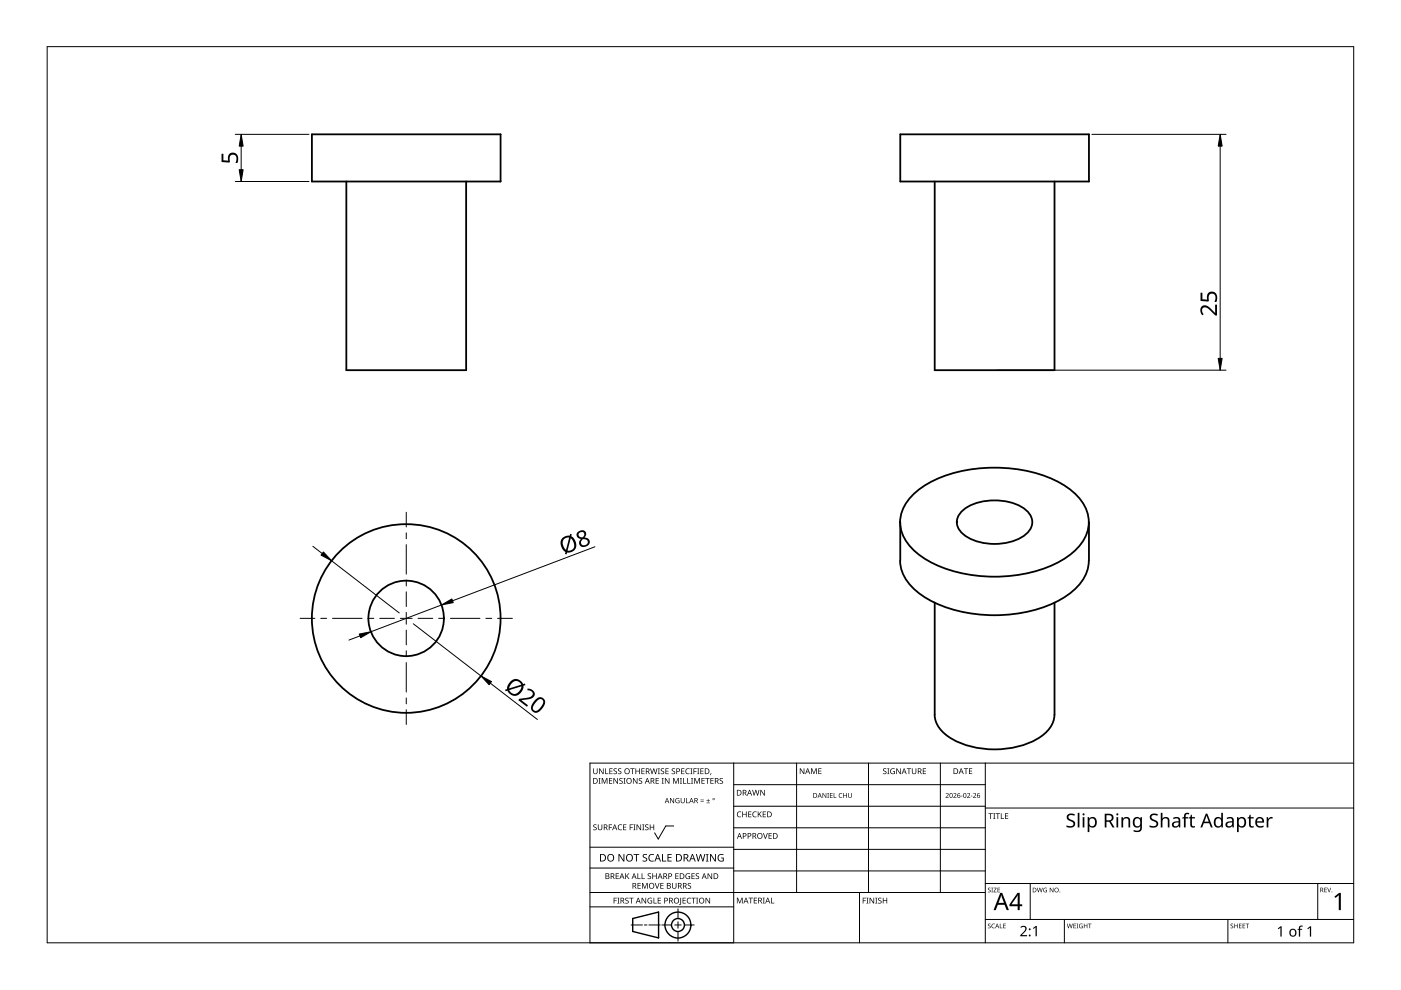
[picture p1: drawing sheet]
<svg xmlns="http://www.w3.org/2000/svg" width="297mm" height="210mm" viewBox="0 0 297 210" stroke-linecap="round" stroke-linejoin="round" font-family="sans-serif">
<g fill="none" stroke="#000" stroke-width=".38">
<path d="M66.1 28.5h40v10h-40zM98.8 38.5v40h-25.4v-40M190.9 28.5h40v10h-40zM223.6 38.5v40h-25.4v-40M190.8 118.9a9.1 9.1 0 0 0 4.6 7.3 29.9 29.9 0 0 0 21.4 3.7 21.3 21.3 0 0 0 11.7-5.5 8.1 8.1 0 0 0 2.3-5.5M190.9 110.7v8.2M193.3 105.2a22 22 0 0 1 13.5-5.8 30.5 30.5 0 0 1 18.2 3.1 11 11 0 0 1 5.7 7 8 8 0 0 1-3.2 7.7 26.3 26.3 0 0 1-16.6 5.1 26.3 26.3 0 0 1-16.6-5.1 7.7 7.7 0 0 1-2.5-9.9zM204.2 108.2a11.9 11.9 0 0 1 13.4 0 3.2 3.2 0 0 1-.3 5.2 11.9 11.9 0 0 1-12.9 0 3.1 3.1 0 0 1-.2-5.2zM230.9 110.7v8.2M198.2 127.8v23.7a6.1 6.1 0 0 0 3.2 4.9 19.3 19.3 0 0 0 19 0 6 6 0 0 0 3.2-4.9v-23.7"/>
<circle cx="86.1" cy="131.1" r="8"/>
<circle cx="86.1" cy="131.1" r="20"/>
</g>
<path d="M10 9.9h277v190h-277z" fill="none" stroke="#000" stroke-width=".21"/>
<g fill="none" stroke="#000" stroke-width=".21">
<path d="M125.1 179.6h30.5M142.8 175.1h-1.6l-1.6 2.8-.8-1.3M155.6 166.4h53.3M155.6 161.8v38.1h-30.5v-38.1h161.9M168.9 161.8v27.4M184.1 161.8v27.4M199.4 161.8v27.4M208.9 170.9h-53.3M208.9 175.5h-53.3M208.9 161.8v38.1M287 171.3h-78.1M125.1 192.3h30.5"/>
<path d="M125.1 189.2h83.8M133.8 196.1h2.4M136.6 196.1h.6M140 196.1h-2.4M140.3 196.1h2.1M143.1 196.1h1.3M143.7 195.4v1.4M143.7 197.5v2M143.7 192.7v2M147.2 196.1h-2.1M155.6 180.1h53.3M155.6 184h-30.5"/>
<path d="M182.2 189.2v10.7M208.9 184.7h-53.3M218.4 187.3v7.6M225.7 194.9v5M260.3 194.9v5M279.4 187.3v7.6M287 194.9h-78.1M287 187.3h-78.1"/>
</g>
<g fill="#000">
<path d="M125.8 174.9l.5-.1h.2l-.1 .2a.25 .25 0 0 0-.3-.1 .25 .25 0 0 0 0 .4 .42 .42 0 0 1 .4 .5 .42 .42 0 0 1-.7 .2v-.1a.27 .27 0 0 0 .5 0 .27 .27 0 0 0-.1-.4l-.4-.2zM125.8 162.9h.1v.8a.32 .32 0 0 0 .3 .3 .32 .32 0 0 0 .3-.3v-.8h.2v.8a.47 .47 0 0 1-.5 .4 .47 .47 0 0 1-.4-.4zM126.9 165h.4l-.1 .1v1l.1 .1h-.4l.1-.1v-1zM126.8 174.8h.1v.8a.32 .32 0 0 0 .3 .3 .32 .32 0 0 0 .3-.3v-.8h.2v.8a.47 .47 0 0 1-.5 .4 .47 .47 0 0 1-.4-.4zM127 162.9h.2l.6 1v-1h.2v1.2h-.2l-.7-1 .1 1h-.2zM127.6 165h.2l.4 1 .4-1h.2v1.2h-.2v-1.1l-.4 1.1h-.1l-.4-1.1v1.1h-.1zM128.3 162.9h.2v1.1h.5v.1h-.7zM129.1 174.8h.7v.1h-.6v.5h.5v.1h-.5v.5h-.1zM129.1 165h.7v.1h-.5v.4h.5v.1h-.5v.4h.5v.2h-.7zM129.2 162.9h.7v.1h-.5v.4h.4v.2h-.4v.4h.5v.1h-.7zM130.1 163l.5-.1 .2 .1v.1a.25 .25 0 0 0-.4-.1 .25 .25 0 0 0 0 .4 .42 .42 0 0 1 .4 .5 .42 .42 0 0 1-.7 .2v-.1a.27 .27 0 0 0 .5 0 .27 .27 0 0 0-.1-.4l-.4-.2zM130.1 165h.1l.7 1v-1h.1v1.2h-.2l-.6-1v1h-.1z"/>
<path d="M131.1 175l.5-.2 .3 .1-.1 .1a.49 .49 0 0 0-.7 .4 .49 .49 0 0 0 .8 .4 .57 .57 0 0 1-.8 0 .57 .57 0 0 1 0-.8zM131.1 163l.4-.1 .2 .1v.1a.25 .25 0 0 0-.4-.1 .25 .25 0 0 0 0 .4 .42 .42 0 0 1 .4 .5 .42 .42 0 0 1-.6 .2v-.1a.27 .27 0 0 0 .4 0 .27 .27 0 0 0-.1-.4l-.3-.2zM131.4 165.1l.4-.2 .2 .1v.1a.25 .25 0 0 0-.4-.1 .25 .25 0 0 0 0 .4l.4 .2v.4l-.4 .2-.3-.1 .1-.1a.27 .27 0 0 0 .4 .1 .27 .27 0 0 0-.1-.4l-.4-.3zM132.2 165h.4l-.1 .1v1l.1 .1h-.4l.1-.1v-1zM132.1 174.8h.7v.1h-.5v.4h.5v.1h-.5v.5h.5v.1h-.7zM133.5 174.8h.7v.1h-.5v.5h.5v.1h-.5v.5h-.2zM133.6 162.9h.9v.1h-.3v1.1h-.2v-1.1h-.4zM134.3 174.8h.4l-.1 .1v1l.1 .1h-.4l.1-.1v-1zM134.2 165h.2l.6 1v-1h.2v1.2h-.2l-.7-1v1h-.1zM134.7 162.9h.2v.5h.6v-.5h.2v1.2h-.2v-.5h-.6v.5h-.2zM135 174.8h.1l.7 1v-1h.1v1.2h-.2l-.6-1v1h-.1zM135.5 165.1l.4-.2 .2 .1v.1a.25 .25 0 0 0-.4-.1 .25 .25 0 0 0 0 .4l.4 .2v.4l-.4 .2-.3-.1 .1-.1a.27 .27 0 0 0 .4 .1 .27 .27 0 0 0-.1-.4l-.3-.3z"/>
<path d="M136.2 174.8h.4l-.1 .1v1l.1 .1h-.4l.1-.1v-1zM136 162.9h.7v.1h-.6v.4h.5v.2h-.5v.4h.6v.1h-.7zM136.8 174.9l.4-.1h.3l-.1 .2a.25 .25 0 0 0-.3-.1 .25 .25 0 0 0 0 .4 .42 .42 0 0 1 .4 .5 .42 .42 0 0 1-.7 .2v-.1a.27 .27 0 0 0 .5 0 .27 .27 0 0 0-.1-.4l-.4-.2zM137.8 174.8h.1v.5h.6v-.5h.2v1.2h-.2v-.6h-.6v.6h-.1zM137.8 162.9h.2l.3 1 .2-1h.2l.3 1 .2-1h.2l-.3 1.2h-.2l-.3-1-.3 1h-.1zM139 165h.7v.1h-.5v.4h.5v.1h-.5v.4h.5v.2h-.7zM139.5 162.9h.4l-.1 .1v1l.1 .1h-.4l.1-.1v-1zM140.3 165h.4l-.1 .1v1l.1 .1h-.4l.1-.1v-1zM140.1 163l.5-.1 .2 .1v.1a.25 .25 0 0 0-.4-.1 .25 .25 0 0 0 0 .4 .42 .42 0 0 1 .4 .5 .42 .42 0 0 1-.7 .2l.1-.1a.27 .27 0 0 0 .4 0 .27 .27 0 0 0-.1-.4l-.4-.2zM141.1 162.9h.7v.1h-.6v.4h.5v.2h-.5v.4h.6v.1h-.7zM141 165h.1l.7 1v-1h.1v1.2h-.1l-.7-1v1h-.1zM142.1 169.2h.1l.6 .9v-.9h.1v1.1h-.1l-.6-.9v.9h-.1z"/>
<path d="M142.5 163l.4-.1 .2 .1v.1a.25 .25 0 0 0-.4-.1 .25 .25 0 0 0 0 .4 .42 .42 0 0 1 .4 .5 .42 .42 0 0 1-.6 .2v-.1a.27 .27 0 0 0 .4 0 .27 .27 0 0 0-.1-.4l-.4-.2zM142.7 165h.2l.4 1 .4-1h.2v1.2h-.1v-1.1l-.4 1.1h-.2l-.4-1.1v1.1h-.1zM143.3 169.3l.5-.1 .3 .1-.1 .1a.45 .45 0 0 0-.7 .3 .45 .45 0 0 0 .6 .5v-.4h-.2v-.1h.4v.6a.6 .6 0 0 1-.8-.2 .6 .6 0 0 1 0-.8zM144.2 165h.4l-.2 .1v1l.2 .1h-.4l.1-.1v-1zM144.8 165h.2v1h.5v.2h-.7zM144.4 162.9h.7v.1h-.5v.4h.5v.2h-.5v.4h.5v.1h-.7zM144.3 169.2h.2v.7a.28 .28 0 0 0 .2 .3 .28 .28 0 0 0 .3-.3v-.7h.2v.7a.42 .42 0 0 1-.5 .4 .42 .42 0 0 1-.4-.4zM145.5 169.2h.1v1h.5v.1h-.6zM145.7 165h.2v1h.5v.2h-.7zM145.5 163.1l.3-.2 .4 .1v.1l-.3-.1a.49 .49 0 0 0-.4 .7 .49 .49 0 0 0 .7 .3 .57 .57 0 0 1-.8-.1 .57 .57 0 0 1 0-.8zM146.4 162.9h.4l-.1 .1v1l.1 .1h-.4l.1-.1v-1zM146.5 165h.5l-.2 .1v1l.2 .1h-.5l.2-.1v-1z"/>
<path d="M147 162.9h.7v.1h-.5v.5h.5v.1h-.5v.5h-.2zM147.2 165h.2l.4 1 .4-1h.2v1.2h-.2l.1-1.1-.5 1.1h-.1l-.4-1.1v1.1h-.1zM147.8 162.9h.5l-.2 .1v1l.2 .1h-.5l.2-.1v-1zM148.5 169.9h.7v.1h-.7zM148.5 169.5h.7v.2h-.7zM148.5 162.9h.7v.1h-.6v.4h.5v.2h-.5v.4h.6v.1h-.7zM148.7 165h.7v.1h-.5v.4h.5v.1h-.5v.4h.5v.2h-.7zM149.8 170.2h.7v.1h-.7zM149.5 165h.9v.1h-.3v1.1h-.2v-1.1h-.4zM150.1 169.4l.1 .3h.3l-.3 .1v.3l-.1-.3h-.3l.3-.1zM150.7 163.9h.1l-.2 .4zM150.6 165h.7v.1h-.5v.4h.5v.1h-.5v.4h.5v.2h-.7z"/>
<path d="M152.6 165.1l.4-.2 .3 .1-.1 .1a.25 .25 0 0 0-.4-.1 .25 .25 0 0 0 0 .4l.4 .2 .1 .4-.4 .2-.4-.1 .1-.1a.27 .27 0 0 0 .5 .1 .27 .27 0 0 0-.1-.4l-.4-.3zM156.4 172.2l.4-.2 .4 .1-.1 .1a.49 .49 0 0 0-.7 .5 .49 .49 0 0 0 .7 .4 .57 .57 0 0 1-.8 0 .57 .57 0 0 1 0-.8zM157.4 172.1h.1v.5h.7v-.5h.1v1.2h-.1v-.6h-.7v.6h-.1zM158.6 172.1h.7v.1h-.5v.4h.5v.1h-.5v.4h.5v.2h-.7zM159.7 172.2l.3-.2 .4 .1v.1h-.3a.49 .49 0 0 0-.4 .6 .49 .49 0 0 0 .7 .3 .57 .57 0 0 1-.8 0 .57 .57 0 0 1 0-.8zM159.5 167.5h.1l.3 1 .3-1h.1l.3 1 .3-1h.1l-.3 1.2h-.2l-.3-1.1-.2 1.1h-.2zM160.7 172.1h.1v.6l.5-.6h.2l-.5 .5 .5 .7h-.1l-.5-.6-.1 .6h-.1zM161.8 176.6h.1l.4 1.1 .3-1.1h.2l-.4 1.2h-.2zM161.2 167.5h.2l.6 1v-1h.2v1.2h-.2l-.7-1v1h-.1zM161.7 172.1h.7v.1h-.5v.4h.5v.1h-.5v.4h.5v.2h-.7zM163 176.6h.6v.2h-.5v.3h.5v.2h-.5v.4h.5v.1h-.6zM169.6 162.9h.2l.6 1v-1h.1v1.2h-.1l-.7-1v1h-.1z"/>
<path d="M172 162.9h.2l.4 1 .3-1h.3v1.2h-.2v-1l-.4 1h-.1l-.4-1.1v1.1h-.1zM173.5 162.9h.7v.1h-.5v.4h.4v.1h-.4v.5h.5v.1h-.7zM174.4 168.1h.1l.6 .9v-.9h.1v1.1h-.2l-.5-.9v.9h-.1zM175.4 168.1h.4l-.2 .1 .2 1h-.4l.1-.1zM176 168.1h.5v.2h-.4v.3h.4v.1h-.4v.4h.4v.1h-.5zM176.8 168.1h.1v1h.4v.1h-.5zM178 168.3l.3-.2 .3 .1-.1 .1a.41 .41 0 0 0-.6 .4 .41 .41 0 0 0 .7 .3 .48 .48 0 0 1-.7 0 .48 .48 0 0 1 .1-.7zM178.8 168.1h.1v.5h.5v-.5h.2v1.1h-.2v-.5h-.5v.5h-.1zM179.8 168.1h.2v.7a.26 .26 0 0 0 .2 .3 .26 .26 0 0 0 .3-.3v-.7h.1v.7a.39 .39 0 0 1-.4 .4 .39 .39 0 0 1-.4-.4zM187.3 163l.4-.1 .2 .1v.1a.25 .25 0 0 0-.4-.1 .25 .25 0 0 0 0 .4 .42 .42 0 0 1 .4 .5 .42 .42 0 0 1-.6 .2v-.1a.27 .27 0 0 0 .4 0 .27 .27 0 0 0-.1-.4l-.3-.2zM188.1 162.9h.5l-.2 .1v1l.2 .1h-.5l.2-.1v-1zM188.9 163.1l.5-.2 .3 .1v.1a.5 .5 0 0 0-.8 .4 .5 .5 0 0 0 .7 .5v-.4h-.3v-.1h.4v.6a.66 .66 0 0 1-.8-.1 .66 .66 0 0 1 0-.9z"/>
<path d="M190 162.9h.2l.7 1-.1-1h.2v1.2h-.2l-.6-1v1h-.2zM192.3 162.9h.9v.1h-.4v1.1h-.2v-1.1h-.3zM193.3 162.9h.2v.8a.32 .32 0 0 0 .3 .3 .32 .32 0 0 0 .3-.3v-.8h.2v.8a.47 .47 0 0 1-.5 .4 .47 .47 0 0 1-.5-.4zM195.7 162.9h.6v.1h-.5v.4h.5v.2h-.5v.4h.5v.1h-.6zM200.5 168.3a.37 .37 0 0 1 .6 0 .37 .37 0 0 1-.2 .5l-.3 .3h.6v.1h-.7l.3-.4a.27 .27 0 0 0 .2-.4 .27 .27 0 0 0-.4-.1zM202.1 168.3a.37 .37 0 0 1 .6 0 .37 .37 0 0 1-.2 .5l-.2 .3h.5v.1h-.7l.3-.4a.27 .27 0 0 0 .3-.4 .27 .27 0 0 0-.5-.1zM203.7 168.7h.4v.1h-.4zM204.4 162.9h.9v.1h-.4v1.1h-.2v-1.1h-.3zM205 168.3a.37 .37 0 0 1 .6 0 .37 .37 0 0 1-.2 .5l-.2 .3h.5v.1h-.7l.3-.4a.27 .27 0 0 0 .3-.4 .27 .27 0 0 0-.5-.1zM205.8 168.7h.4v.1h-.4zM205.4 162.9h.7v.1h-.5v.4h.5v.1h-.5v.5h.5v.1h-.7zM206.3 168.3a.37 .37 0 0 1 .6 0 .37 .37 0 0 1-.2 .5l-.2 .3h.5v.1h-.7l.3-.4a.27 .27 0 0 0 .3-.4 .27 .27 0 0 0-.5-.1z"/>
<path d="M209.6 172.4h.9v.2h-.4v1h-.1v-1h-.4zM210.6 172.4h.4l-.1 .1v1l.1 .1h-.4l.1-.1v-1zM211.1 172.4h.9v.2h-.4v1h-.1v-1h-.4zM212.2 172.4h.2v1.1h.5v.1h-.7zM213.1 172.4h.7v.2h-.6v.3h.5v.2h-.5v.4h.6v.1h-.7zM226.3 172.8a1.38 1.38 0 0 1 1.6-.2l-.1 .4-.4-.2a.55 .55 0 0 0-.9 .3 .55 .55 0 0 0 .7 .7l.6 .4 .2 .5a1.19 1.19 0 0 1-1.9 .6v-.3l.2 .1a.82 .82 0 0 0 1.3-.4l-.1-.3-.5-.3a.88 .88 0 0 1-.7-1.3zM237.8 173.3h.3v.3a.83 .83 0 0 1 .9-.3 .83 .83 0 0 1 .6 .7v1.4h-.3v-1.4a.59 .59 0 0 0-.8-.5 .59 .59 0 0 0-.4 .8v1.1h-.3zM243.9 172.8a1.38 1.38 0 0 1 1.6-.2l-.1 .4-.4-.2a.55 .55 0 0 0-.9 .3 .55 .55 0 0 0 .7 .7l.6 .4 .2 .5a1.19 1.19 0 0 1-1.9 .6v-.3l.2 .1a.82 .82 0 0 0 1.3-.4l-.1-.3-.5-.3a.88 .88 0 0 1-.7-1.3zM246.1 172.3h.4l-.1 1.3a.84 .84 0 0 1 1-.3 .84 .84 0 0 1 .6 .7v1.4h-.4v-1.4a.59 .59 0 0 0-.7-.5 .59 .59 0 0 0-.4 .8v1.1h-.4zM251.2 172.5l.7-.2 .3 .1-.1 .3a.46 .46 0 0 0-.6 0 .46 .46 0 0 0-.1 .6h.5v.2h-.5v1.9h-.4v-1.9h-.4v-.1l.4-.2zM252.5 172.8h.2v.5h.6v.2h-.6v1.3l.2 .4 .5-.1v.3a.67 .67 0 0 1-1-.6v-1.3h-.4v-.1l.4-.2zM265 172.8h.2v.5h.6v.2h-.6v1.3l.2 .4 .4-.1v.3a.67 .67 0 0 1-1-.6v-1.3h-.3v-.1l.3-.2z"/>
<path d="M268.6 173.3h.3v.4l.4-.4 .5-.1v.4h-.5l-.3 .3-.1 1.5h-.3zM130.1 190.3h.7v.2h-.5v.4h.4v.1h-.4v.6h-.2zM130.5 185.2h.7v.1h-.5v.4h.5v.1h-.5v.4h.5v.2h-.7zM130.9 190.3h.4l-.1 .2v.9l.1 .2h-.4l.1-.2v-.9zM131.1 181.1h.3l.8 1.3v-1.3h.2v1.6h-.3l-.8-1.4v1.4h-.2zM132.6 190.5l.4-.2 .3 .1-.1 .1a.25 .25 0 0 0-.4-.1 .25 .25 0 0 0 0 .4 .4 .4 0 0 1 .5 .3 .4 .4 0 0 1-.3 .5 .4 .4 0 0 1-.5-.2h.1a.27 .27 0 0 0 .5 .1 .27 .27 0 0 0-.1-.5l-.4-.2zM132.6 185.2h.1v.6l.6-.6h.1l-.4 .5 .5 .7h-.2l-.5-.6-.1 .6h-.1zM133.4 190.3h.9v.2h-.4v1.1h-.1v-1.1h-.4zM134.3 181.1h1.2v.2h-.5v1.4h-.2v-1.4h-.5zM135.2 185.2h.1v1h.5v.2h-.6zM135.2 187.2h.6v.1h-.5v.4h.5v.2h-.5v.4h.5v.1h-.6zM136 185.2h.2v1h.5v.2h-.7z"/>
<path d="M136.1 187.2h.2l.4 1 .4-1h.2v1.2h-.1v-1l-.4 1h-.2l-.4-1 .1 1h-.2zM136 190.3h.2l.7 1.1-.1-1.1h.2v1.3h-.2l-.6-1v1h-.2zM136.3 181.2l.4-.1h.5l-.2 .2a.33 .33 0 0 0-.5 .1 .33 .33 0 0 0 .4 .4 .49 .49 0 0 1 .3 .7 .49 .49 0 0 1-.8 .2l-.2-.1v-.2l.3 .1a.35 .35 0 0 0 .5-.2 .35 .35 0 0 0-.4-.4l-.3-.3zM137.4 190.5l.6-.2 .3 .1-.1 .1a.5 .5 0 0 0-.8 .4 .5 .5 0 0 0 .7 .5v-.3h-.3v-.2h.5v.6a.66 .66 0 0 1-.9-.1 .66 .66 0 0 1 0-.9zM137.4 185.3l.4-.2 .2 .1v.1a.25 .25 0 0 0-.4-.1 .25 .25 0 0 0 0 .4 .42 .42 0 0 1 .4 .6 .42 .42 0 0 1-.6 .2v-.2a.27 .27 0 0 0 .4 .1 .27 .27 0 0 0-.1-.4l-.3-.3zM137.7 181.3l.4-.2h.6l-.1 .2-.4-.1a.64 .64 0 0 0-.5 .9 .64 .64 0 0 0 .9 .3v.2a.83 .83 0 0 1-1-.3 .83 .83 0 0 1 .1-1zM138.6 190.3h.1v1.1h.5v.2h-.6zM138.8 187.2h.2l.3 1.1 .4-1.1h.1l-.4 1.2h-.1zM138.3 185.2h.2v.5h.6v-.5h.1v1.2h-.1v-.6h-.6v.6h-.2zM139.5 190.3h.6v.2h-.5v.4h.5v.1h-.5v.4h.5v.2h-.6zM140.4 181.1h.2v1.4h.7v.2h-.9zM140 187.2h.7v.1h-.5v.4h.5v.2h-.5v.4h.5v.1h-.7z"/>
<path d="M141.5 181.1h.9v.2h-.7v.4h.7v.2h-.7v.6h.7v.2h-.9zM142.5 187.2h.1v.8a.32 .32 0 0 0 .4 .3 .32 .32 0 0 0 .3-.3v-.8h.1v.8a.47 .47 0 0 1-.4 .4 .47 .47 0 0 1-.5-.4zM143.2 185.2h.7v.1h-.6v.4h.5v.1h-.5v.4h.6v.2h-.7zM144.2 190.3h.2v1.3l-.1 .2-.3 .1v-.2l.2-.1zM144.7 190.3h.7v.2h-.5v.4h.5v.1h-.5v.4h.5v.2h-.7zM145.5 185.3l.4-.2 .4 .1-.1 .1a.5 .5 0 0 0-.7 .4 .5 .5 0 0 0 .7 .5v-.3h-.3v-.2h.4v.6a.66 .66 0 0 1-.9-.1 .66 .66 0 0 1 .1-.9zM145.8 190.5l.3-.2 .4 .1v.1h-.3a.49 .49 0 0 0-.4 .6 .49 .49 0 0 0 .7 .3 .57 .57 0 0 1-.8 0 .57 .57 0 0 1 0-.8zM145.9 187.3l.4-.1 .2 .1v.1a.25 .25 0 0 0-.4-.1 .25 .25 0 0 0 0 .4l.4 .2v.3l-.4 .2h-.3l.1-.1a.27 .27 0 0 0 .4 0 .27 .27 0 0 0-.1-.4l-.4-.2zM146.6 190.3h.9v.2h-.4v1.1h-.1v-1.1h-.4zM146.6 185.2h.7v.1h-.5v.4h.5v.1h-.5v.4h.5v.2h-.7zM147.6 190.3h.4l-.1 .2v.9l.1 .2h-.4l.1-.2v-.9zM147.6 185.3l.4-.2 .2 .1v.1a.25 .25 0 0 0-.4-.1 .25 .25 0 0 0 0 .4 .42 .42 0 0 1 .4 .6 .42 .42 0 0 1-.7 .2l.1-.2a.27 .27 0 0 0 .4 .1 .27 .27 0 0 0-.1-.4l-.4-.3z"/>
<path d="M147.5 181.1h.2l.4 1.3 .3-1.3h.2l.4 1.3 .3-1.3h.2l-.4 1.6h-.2l-.4-1.4-.3 1.4h-.2zM149.7 181.1h.5l-.2 .1v1.3l.2 .2h-.5l.1-.2v-1.3zM149.6 190.3h.2l.6 1.1v-1.1h.2v1.3h-.2l-.7-1v1h-.1zM150 185.2h.2l.6 1v-1h.2v1.2h-.2l-.6-1v1h-.2zM150.5 181.1h.3l.8 1.3v-1.3h.2v1.6h-.2l-.9-1.4v1.4h-.2zM152.4 181.3l.7-.2h.3l-.1 .2a.65 .65 0 0 0-1 .5 .65 .65 0 0 0 .9 .7v-.5h-.3v-.2h.5v.8a.86 .86 0 0 1-1.1-.2 .86 .86 0 0 1 .1-1.1zM156.2 190.3h.3l.3 1 .4-1h.3v1.2h-.2v-1l-.4 1h-.1l-.4-1v1h-.2zM158.7 190.3h.9v.2h-.3v1h-.2v-1h-.4zM159.8 190.3h.7v.2h-.5v.3h.5v.2h-.5v.4h.5v.1h-.7zM161.7 190.3h.5l-.2 .2v.9l.2 .1h-.5l.2-.1v-.9zM163.5 190.3h.1v1.1h.6v.1h-.7zM182.9 190.3h.7v.2h-.5v.4h.5v.1h-.5v.6h-.2z"/>
<path d="M183.7 190.3h.4l-.1 .2v.9l.1 .2h-.4l.1-.2v-.9zM184.4 190.3h.1l.7 1v-1h.1v1.3h-.1l-.7-1v1h-.1zM185.6 190.3h.4l-.1 .2v.9l.1 .2h-.4l.1-.2v-.9zM186.2 190.5l.5-.2 .2 .1v.1a.25 .25 0 0 0-.4-.1 .25 .25 0 0 0 0 .4l.4 .2v.4l-.4 .2-.3-.1v-.1a.27 .27 0 0 0 .5 .1 .27 .27 0 0 0-.1-.5l-.4-.2zM187.2 190.3h.1v.6h.6v-.6h.2v1.3h-.2v-.6h-.6v.6h-.1zM209.5 188.3l.3-.1 .2 .2a.24 .24 0 0 0-.3-.1 .24 .24 0 0 0-.1 .3 .24 .24 0 0 0 .3 .1l.2 .2-.1 .2-.4 .1-.2-.2a.23 .23 0 0 0 .4 .2 .23 .23 0 0 0 0-.4l-.3-.2zM209.5 195.9l.3-.1 .2 .2a.24 .24 0 0 0-.3-.1 .24 .24 0 0 0-.1 .3 .24 .24 0 0 0 .3 .1 .31 .31 0 0 1 0 .5 .31 .31 0 0 1-.5-.1 .23 .23 0 0 0 .4 .1 .23 .23 0 0 0 0-.4l-.3-.2zM210.2 188.2h.3l-.1 .1 .1 .9h-.3l.1-.1zM210.3 196l.4-.2 .2 .1v.1a.39 .39 0 0 0-.6 .3 .39 .39 0 0 0 .6 .4 .46 .46 0 0 1-.7-.1 .46 .46 0 0 1 .1-.6zM210.7 188.2h.6l-.5 .9h.5v.1h-.7l.5-.9h-.4zM212 195.8h.1v.9l.4 .1h-.5zM211.5 188.2h.5l-.4 .1v.3h.4l-.4 .1v.4l.4 .1h-.5z"/>
<path d="M212.7 195.8h.5l-.4 .1v.3h.4l-.4 .2v.3l.4 .1h-.5zM216.3 196.5a.76 .76 0 0 1 1.2 0 .76 .76 0 0 1-.3 1.2l-.6 .6h1.2v.2h-1.5v-.2l.8-.8a.52 .52 0 0 0 .2-.8 .52 .52 0 0 0-.8 0zM219 196.8l.6-.5h.2v2.2h-.2v-1.9l-.5 .4zM219.8 188.2h.2l.2 .8 .2-.8h.1l.3 .8 .2-.8h.1l-.3 1h-.1l-.2-.8-.3 .8h-.1zM221.3 188.3h.7h-.1a.4 .4 0 0 0-.6 .4 .4 .4 0 0 0 .6 .4v-.3l-.2-.1h.3v.5a.53 .53 0 0 1-.7-.2 .53 .53 0 0 1 0-.7zM222.6 188.2h.1l.5 .8v-.8h.1v1h-.1l-.5-.8v.8h-.1zM226.2 195.8h.1l.2 .9 .3-.9h.1l.2 .9 .2-.9h.1l-.2 1h-.1l-.3-.8-.2 .8h-.1zM227.6 195.8h.5l-.4 .1v.3h.4l-.4 .2v.3l.4 .1h-.5zM228.3 195.8h.3l-.1 .1 .1 .9h-.3l.1-.1zM228.9 196l.7-.1-.2 .1a.4 .4 0 0 0-.5 .3 .4 .4 0 0 0 .5 .4v-.3l-.2-.1h.4v.5a.53 .53 0 0 1-.7-.1 .53 .53 0 0 1 0-.7zM229.8 195.8h.1v.4h.5v-.4h.1v1h-.1v-.4h-.5v.4h-.1zM230.7 195.8h.7l-.3 .1v.9h-.1v-.9z"/>
<path d="M260.9 195.9l.4-.1 .1 .2a.24 .24 0 0 0-.3-.1 .24 .24 0 0 0-.1 .3 .24 .24 0 0 0 .4 .1 .31 .31 0 0 1 0 .5 .31 .31 0 0 1-.5-.1 .23 .23 0 0 0 .3 .1 .23 .23 0 0 0 .1-.4l-.4-.2zM261.7 195.8h.1v.4h.5v-.4h.1v1h-.1v-.4h-.5v.4h-.1zM262.7 195.8h.5l-.4 .1v.3h.4l-.4 .2v.3l.4 .1h-.5zM263.5 195.8h.5l-.4 .1v.3h.4l-.4 .2v.3l.4 .1h-.5zM264.1 195.8h.7l-.3 .1v.9h-.1v-.9zM270.9 196.9l.6-.5h.2v2.2h-.2v-1.9l-.4 .3zM275.5 196.4l.7-.1v.2h-.4l-.1 .2-.1 .2h.5v.2h-.5v1.5h-.2v-1.5h-.3l.3-.2zM277.2 196.9l.6-.5h.2v2.2h-.3v-1.9l-.4 .3zM280.8 188.2h.5l-.4 .1v.3h.4l-.4 .1v.4l.4 .1h-.5zM281.4 188.2h.1l.3 .8 .3-.8h.1l-.3 1h-.1zM282.9 190.1l1-.8h.4v3.7h-.5l.1-3.2-.7 .6z"/>
<path d="M125.8 165h.3a.54 .54 0 0 1 .6 .6 .56 .56 0 0 1-.6 .6h-.3zM125.9 165.1v.9h.2a.43 .43 0 0 0 .5-.4 .41 .41 0 0 0-.5-.5z"/>
<path d="M128 174.8h.3a.35 .35 0 0 1 .5 .2 .35 .35 0 0 1-.3 .5l.4 .5h-.2l-.3-.5h-.2v.5h-.2zM128.2 174.9v.5h.1a.23 .23 0 0 0 .3-.2 .23 .23 0 0 0-.3-.3z"/>
<path d="M130.3 174.8h.1l.5 1.2h-.2l-.1-.4h-.5l-.2 .4h-.1zM130.3 175l-.2 .5h.4z"/>
<path d="M132.3 163.5a.61 .61 0 0 1 1.2 0 .61 .61 0 0 1-1.2 0zM132.7 163.1l-.1 .4a.45 .45 0 0 0 .5 .4 .45 .45 0 0 0 .3-.5 .45 .45 0 0 0-.5-.4z"/>
<path d="M132.7 165.6a.61 .61 0 0 1 1.2 0 .61 .61 0 0 1-1.2 0zM133.1 165.2a.47 .47 0 0 0-.1 .7 .47 .47 0 0 0 .7-.1 .45 .45 0 0 0 0-.6 .45 .45 0 0 0-.6 0z"/>
<path d="M136.9 162.9h.4a.35 .35 0 0 1 .4 .3 .35 .35 0 0 1-.2 .4l.3 .5h-.2l-.3-.5h-.2v.5h-.2zM137.1 163v.5h.2a.23 .23 0 0 0 .3-.2 .23 .23 0 0 0-.3-.3z"/>
<path d="M137.2 165h.1l.5 1.2h-.2l-.1-.4h-.5l-.1 .4h-.2zM137.2 165.1l-.2 .6h.4z"/>
<path d="M138 165h.3a.35 .35 0 0 1 .4 .2 .35 .35 0 0 1-.2 .4l.3 .6h-.2l-.3-.5h-.2v.5h-.1zM138.1 165.1v.4h.2a.23 .23 0 0 0 .3-.2 .23 .23 0 0 0-.3-.2z"/>
<path d="M141.4 169.2h.1l.4 1.1h-.1l-.2-.3h-.4l-.1 .3h-.2zM141.4 169.3l-.2 .5h.4z"/>
<path d="M143.4 162.9h.3a.41 .41 0 0 1 .5 .5 .41 .41 0 0 1-.6 .3v.4h-.2zM143.6 163v.5a.29 .29 0 0 0 .4-.2 .29 .29 0 0 0-.4-.3z"/>
<path d="M146.5 169.2h.2l.4 1.1h-.2l-.1-.3h-.4l-.2 .3h-.1zM146.6 169.3l-.2 .5h.4z"/>
<path d="M147.2 169.2h.3a.31 .31 0 0 1 .4 .2 .31 .31 0 0 1-.2 .4l.3 .5h-.1l-.3-.5h-.2v.5h-.2zM147.4 169.3v.4h.1a.21 .21 0 0 0 .3-.2 .21 .21 0 0 0-.3-.2z"/>
<path d="M149.4 162.9h.4a.61 .61 0 0 1 .6 .6 .61 .61 0 0 1-.6 .6h-.4zM149.6 163v1h.2a.48 .48 0 0 0 .4-.5 .48 .48 0 0 0-.4-.5z"/>
<path d="M151.1 169.4a.24 .24 0 0 1 .4 0 .24 .24 0 0 1-.4 0zM151.2 169.4a.15 .15 0 0 0 .3 0 .15 .15 0 0 0-.3 0z"/>
<path d="M151.6 165h.3a.35 .35 0 0 1 .4 .2 .35 .35 0 0 1-.2 .4l.3 .6h-.1l-.3-.5h-.3v.5h-.1zM151.7 165.1v.4h.2a.23 .23 0 0 0 .3-.2 .23 .23 0 0 0-.3-.2z"/>
<path d="M156.7 176.6h.2l.4 1.2h-.1l-.2-.3h-.5l-.1 .3h-.2zM156.8 176.8l-.2 .5h.4z"/>
<path d="M156.2 167.5h.4a.61 .61 0 0 1 .6 .6 .61 .61 0 0 1-.6 .6h-.4zM156.4 167.6v1h.2a.49 .49 0 0 0 .4-.4 .49 .49 0 0 0-.3-.6z"/>
<path d="M157.5 167.5h.3a.35 .35 0 0 1 .4 .2 .35 .35 0 0 1-.2 .4l.3 .6h-.1l-.3-.5h-.3v.5h-.1zM157.6 167.6v.5h.2a.23 .23 0 0 0 .3-.3 .23 .23 0 0 0-.3-.2z"/>
<path d="M157.5 176.6h.3a.41 .41 0 0 1 .5 .5 .41 .41 0 0 1-.7 .3v.4h-.1zM157.6 176.8v.4a.29 .29 0 0 0 .5-.2 .29 .29 0 0 0-.5-.2z"/>
<path d="M158.5 176.6h.3a.41 .41 0 0 1 .5 .5 .41 .41 0 0 1-.6 .3v.4h-.2zM158.7 176.8v.4a.29 .29 0 0 0 .4-.2 .29 .29 0 0 0-.4-.2z"/>
<path d="M158.8 167.5h.2l.5 1.2h-.2l-.1-.4h-.5l-.2 .4h-.1zM158.9 167.6l-.2 .6h.4z"/>
<path d="M159.6 176.6h.3a.35 .35 0 0 1 .4 .3 .35 .35 0 0 1-.2 .4l.3 .5h-.2l-.3-.5h-.2v.5h-.1zM159.7 176.8v.4h.2a.23 .23 0 0 0 .3-.2 .23 .23 0 0 0-.3-.2z"/>
<path d="M160.4 177.2a.65 .65 0 0 1 1.3 0 .65 .65 0 0 1-1.3 0zM160.8 176.8l-.1 .4a.45 .45 0 0 0 .5 .4 .45 .45 0 0 0 .4-.5 .45 .45 0 0 0-.5-.4z"/>
<path d="M162.7 172.1h.3a.61 .61 0 0 1 .6 .6 .61 .61 0 0 1-.6 .6h-.3zM162.8 172.2v.9h.2a.48 .48 0 0 0 .5-.4 .48 .48 0 0 0-.5-.5z"/>
<path d="M163.9 176.6h.4a.61 .61 0 0 1 .6 .7 .61 .61 0 0 1-.7 .5h-.3zM164.1 176.8v.9h.1a.48 .48 0 0 0 .5-.4 .48 .48 0 0 0-.4-.5z"/>
<path d="M171.2 162.9h.1l.5 1.2h-.2l-.1-.4h-.5l-.1 .4h-.2zM171.2 163.1l-.1 .5h.3z"/>
<path d="M172.4 168.1h.3a.46 .46 0 0 1 .6 .5 .47 .47 0 0 1-.6 .6h-.3zM172.6 168.3v.8l.3-.1 .2-.2v-.4z"/>
<path d="M173.7 168.1l.6 1.1-.3-.4h-.4l-.3 .4zM173.8 168.3l-.2 .4h.4z"/>
<path d="M191.6 162.9h.2l.4 1.2h-.1l-.2-.4h-.4l-.2 .4h-.1zM191.7 163.1l-.2 .5h.4z"/>
<path d="M194.6 162.9h.3a.35 .35 0 0 1 .5 .2 .35 .35 0 0 1-.3 .5l.4 .5h-.2l-.3-.5h-.3v.5h-.1zM194.7 163v.5h.2a.23 .23 0 0 0 .3-.2 .23 .23 0 0 0-.3-.3z"/>
<path d="M201.4 168.2l.4-.1 .1 .3 .1 .5-.2 .3-.3-.1-.2-.2zM201.5 168.3l-.1 .2a.38 .38 0 0 0 .3 .5 .41 .41 0 0 0 .2-.4 .41 .41 0 0 0-.4-.3z"/>
<path d="M203.1 168.2l.4-.1-.3 .2-.1 .3a.35 .35 0 0 1 .5 .2 .35 .35 0 0 1-.4 .5 .35 .35 0 0 1-.2-.5zM203.1 168.9a.22 .22 0 0 0 .4 0 .22 .22 0 0 0-.4 0z"/>
<path d="M202.2 162.9h.3a.55 .55 0 0 1 .6 .6 .56 .56 0 0 1-.6 .6h-.3zM202.3 163v1h.2a.48 .48 0 0 0 .5-.5 .48 .48 0 0 0-.5-.5z"/>
<path d="M203.7 162.9h.2l.4 1.2h-.1l-.2-.4h-.5l-.1 .4h-.2zM203.8 163.1l-.2 .5h.4z"/>
<path d="M204.3 168.2l.4-.1 .2 .3v.5l-.2 .3-.3-.1-.2-.2zM204.4 168.3v.1a.37 .37 0 0 0-.1 .4 .37 .37 0 0 0 .4 .2 .4 .4 0 0 0 .1-.4 .4 .4 0 0 0-.4-.3z"/>
<path d="M207.3 168.2l.4-.1-.3 .2-.1 .3a.35 .35 0 0 1 .5 .2 .35 .35 0 0 1-.4 .5 .35 .35 0 0 1-.3-.5zM207.3 168.9a.22 .22 0 0 0 .4 0 .22 .22 0 0 0-.4 0z"/>
<path d="M230.6 173.3h.3v.3a.95 .95 0 0 1 1.3-.2 .95 .95 0 0 1 .3 1.2 .9 .9 0 0 1-.6 .8 .9 .9 0 0 1-1-.2l.1 1.2h-.4zM231.1 173.7l-.1 .4a.7 .7 0 0 0 .1 .9 .7 .7 0 0 0 .8 .1 .87 .87 0 0 0 .3-1 .87 .87 0 0 0-.8-.6z"/>
<path d="M234.2 172.5h.8a.84 .84 0 0 1 1.1 .6 .84 .84 0 0 1-.6 1l.8 1.3h-.4l-.7-1.2h-.6v1.2h-.4zM234.6 172.8v1.1h.4a.56 .56 0 0 0 .7-.5 .56 .56 0 0 0-.7-.6z"/>
<path d="M240.5 173.4l.7-.2 .6 .3v-.2h.3v2.2a1.1 1.1 0 0 1-1.8 .8v-.3a.87 .87 0 0 0 1.4-.4l.1-.4a.96 .96 0 0 1-1.3 .1 .96 .96 0 0 1-.3-1.2zM240.8 173.6l-.2 .4a.75 .75 0 0 0 0 .9 .75 .75 0 0 0 .8 .2 1 1 0 0 0-.1-1.6z"/>
<path d="M248.7 173.4a.9 .9 0 0 1 .9-.2 .9 .9 0 0 1 .6 .8v1.4h-.2l-.1-.3a.74 .74 0 0 1-1 .4 .74 .74 0 0 1-.3-1 .74 .74 0 0 1 .9-.4h.4a.51 .51 0 0 0-.2-.5 .51 .51 0 0 0-.6 0l-.3 .1zM248.9 174.6a.48 .48 0 0 0 .3 .7 .48 .48 0 0 0 .6-.5l.1-.4z"/>
<path d="M255.6 172.5h.4l1.1 2.9h-.4l-.3-.9h-1.2l-.3 .9h-.4zM255.8 172.9l-.4 1.3h.9z"/>
<path d="M257.7 173.4l.7-.2 .5 .3v-1.2h.4v3.1h-.3l-.1-.3-.7 .4a1.2 1.2 0 0 1-.9-.9 1.2 1.2 0 0 1 .4-1.2zM258 173.6a.96 .96 0 0 0 .3 1.6 .87 .87 0 0 0 .6-.9 .87 .87 0 0 0-.6-.8z"/>
<path d="M260.1 173.4a.9 .9 0 0 1 .9-.2 .9 .9 0 0 1 .6 .8v1.4h-.3v-.3a.74 .74 0 0 1-1 .4 .74 .74 0 0 1-.4-1 .74 .74 0 0 1 1-.4h.3a.51 .51 0 0 0-.1-.5 .51 .51 0 0 0-.6 0l-.3 .1zM260.3 174.6l-.1 .4 .4 .2a.63 .63 0 0 0 .6-.8z"/>
<path d="M262.3 173.3h.3v.3a.95 .95 0 0 1 1.3-.2 .95 .95 0 0 1 .3 1.2l-.2 .6-.3 .2-.6 .1-.5-.3v1.2h-.3zM262.8 173.7l-.2 .4a.7 .7 0 0 0 .1 .9 .7 .7 0 0 0 .9 .1 .85 .85 0 0 0 .2-1 .85 .85 0 0 0-.8-.5z"/>
<path d="M266.4 173.5a.94 .94 0 0 1 1.2-.2 .94 .94 0 0 1 .4 1.1h-1.5a.83 .83 0 0 0 .5 .8 .83 .83 0 0 0 .9-.2v.3l-.7 .2a1.17 1.17 0 0 1-1-.7 1.17 1.17 0 0 1 .2-1.3zM266.7 173.7l-.2 .4h1.1a.53 .53 0 0 0-.5-.6z"/>
<path d="M128.4 185.2h.3a.31 .31 0 0 1 .5 .1 .31 .31 0 0 1-.3 .4 .33 .33 0 0 1 .3 .4 .33 .33 0 0 1-.4 .3h-.4zM128.5 185.8v.4h.3a.23 .23 0 0 0 .3-.2 .23 .23 0 0 0-.3-.2zM128.5 185.3v.4h.2a.21 .21 0 0 0 .3-.2 .21 .21 0 0 0-.3-.2z"/>
<path d="M127.2 181.1h.5a.71 .71 0 0 1 .8 .8 .73 .73 0 0 1-.8 .8h-.5zM127.4 181.2v1.3h.2a.56 .56 0 0 0 .7-.6 .54 .54 0 0 0-.6-.7z"/>
<path d="M129.5 185.2h.3a.35 .35 0 0 1 .4 .2 .35 .35 0 0 1-.2 .4l.3 .6h-.1l-.3-.5h-.3v.5h-.1zM129.6 185.3v.4h.2a.23 .23 0 0 0 .3-.2 .23 .23 0 0 0-.3-.2z"/>
<path d="M128.9 181.3a.76 .76 0 0 1 1.1 .1 .76 .76 0 0 1-.1 1.1 .76 .76 0 0 1-1.1-.3v-.5zM129.1 181.4a.62 .62 0 0 0-.1 .8 .62 .62 0 0 0 .8 .2l.1-.1a.61 .61 0 0 0 0-.8 .61 .61 0 0 0-.8-.1z"/>
<path d="M131.6 190.3h.3a.35 .35 0 0 1 .4 .3 .35 .35 0 0 1-.2 .4l.3 .6h-.1l-.3-.5h-.3v.5h-.1zM131.7 190.5v.4h.2a.23 .23 0 0 0 .3-.2 .23 .23 0 0 0-.3-.2z"/>
<path d="M131.8 185.2h.1l.5 1.2h-.2l-.1-.4h-.5l-.1 .4h-.2zM131.9 185.3l-.2 .6h.4z"/>
<path d="M132.9 181.3a.76 .76 0 0 1 1.1 .1 .76 .76 0 0 1-.1 1.1 .76 .76 0 0 1-1.1-.3l-.1-.5zM133.1 181.4a.62 .62 0 0 0-.2 .8 .62 .62 0 0 0 .9 .2l.1-.1a.61 .61 0 0 0 0-.8 .61 .61 0 0 0-.8-.1z"/>
<path d="M134.1 187.2h.3a.35 .35 0 0 1 .5 .2 .35 .35 0 0 1-.3 .5l.4 .5h-.2l-.3-.5h-.2v.5h-.2zM134.3 187.3v.5h.1a.23 .23 0 0 0 .3-.2 .23 .23 0 0 0-.3-.3z"/>
<path d="M134.4 185.2h.1l.5 1.2h-.2l-.1-.4h-.5l-.1 .4h-.2zM134.4 185.3l-.2 .6h.4z"/>
<path d="M135.3 190.3h.1l.5 1.3h-.2l-.1-.4h-.5l-.2 .4h-.1zM135.3 190.5l-.2 .5h.4z"/>
<path d="M137.5 187.8a.61 .61 0 0 1 1.2 0 .61 .61 0 0 1-1.2 0zM137.9 187.4a.47 .47 0 0 0-.1 .7 .47 .47 0 0 0 .7 0v-.1a.45 .45 0 0 0 0-.5 .45 .45 0 0 0-.6-.1z"/>
<path d="M139.4 181.1h.1l.6 1.6h-.2l-.1-.5h-.7l-.2 .5h-.2zM139.4 181.3l-.2 .7h.5z"/>
<path d="M139.9 185.2h.1l.5 1.2h-.2l-.1-.4h-.5l-.1 .4h-.2zM139.9 185.3l-.1 .6h.3z"/>
<path d="M140.7 185.2h.3a.35 .35 0 0 1 .4 .2 .35 .35 0 0 1-.2 .4l.3 .6h-.2l-.2-.5h-.3v.5h-.1zM140.8 185.3v.4h.2a.23 .23 0 0 0 .3-.2 .23 .23 0 0 0-.3-.2z"/>
<path d="M141.4 187.2h.3a.31 .31 0 0 1 .5 .2 .31 .31 0 0 1-.2 .4 .33 .33 0 0 1 .2 .4 .33 .33 0 0 1-.4 .2h-.4zM141.5 187.9v.4h.3a.23 .23 0 0 0 .3-.2 .23 .23 0 0 0-.3-.2zM141.5 187.3v.4h.3a.21 .21 0 0 0 .2-.2 .21 .21 0 0 0-.3-.2z"/>
<path d="M140.8 190.3h.4a.41 .41 0 0 1 .4 .5 .41 .41 0 0 1-.6 .3v.5h-.2zM141 190.5v.5a.29 .29 0 0 0 .5-.3 .29 .29 0 0 0-.5-.2z"/>
<path d="M141.9 190.3h.3a.35 .35 0 0 1 .4 .3 .35 .35 0 0 1-.2 .4l.3 .6h-.1l-.3-.5h-.3v.5h-.1zM142 190.5v.4h.2a.23 .23 0 0 0 .3-.2 .23 .23 0 0 0-.3-.2z"/>
<path d="M141.7 185.2h.3a.41 .41 0 0 1 .5 .5 .41 .41 0 0 1-.6 .2v.5h-.2zM141.9 185.3v.5a.29 .29 0 0 0 .4-.3 .29 .29 0 0 0-.4-.2z"/>
<path d="M143.7 187.2h.4a.35 .35 0 0 1 .4 .2 .35 .35 0 0 1-.2 .5l.3 .5h-.2l-.3-.5h-.2v.5h-.2zM143.9 187.3v.5h.2a.23 .23 0 0 0 .3-.2 .23 .23 0 0 0-.3-.3z"/>
<path d="M142.8 191a.61 .61 0 0 1 1.2 0 .61 .61 0 0 1-1.2 0zM143.2 190.6a.47 .47 0 0 0-.1 .7 .47 .47 0 0 0 .7-.1 .45 .45 0 0 0-.1-.6 .45 .45 0 0 0-.5 0z"/>
<path d="M143.3 181.1h.5a.71 .71 0 0 1 .8 .8 .73 .73 0 0 1-.8 .8h-.5zM143.5 181.2v1.3h.2a.56 .56 0 0 0 .7-.6 .54 .54 0 0 0-.6-.7z"/>
<path d="M144.8 187.2h.3a.35 .35 0 0 1 .5 .2 .35 .35 0 0 1-.3 .5l.4 .5h-.2l-.3-.5h-.2v.5h-.2zM145 187.3v.5h.1a.23 .23 0 0 0 .3-.2 .23 .23 0 0 0-.3-.3z"/>
<path d="M144.1 185.2h.4a.61 .61 0 0 1 .6 .6 .61 .61 0 0 1-.6 .6h-.4zM144.3 185.3v.9h.1a.48 .48 0 0 0 .5-.4 .48 .48 0 0 0-.4-.5z"/>
<path d="M144.9 181.1h.5a.45 .45 0 0 1 .5 .3 .45 .45 0 0 1-.3 .6l.5 .7h-.3l-.3-.7h-.4v.7h-.2zM145.1 181.3v.5h.3a.3 .3 0 0 0 .3-.3 .3 .3 0 0 0-.3-.2z"/>
<path d="M146.7 181.1h.2l.6 1.6h-.2l-.2-.5h-.6l-.2 .5h-.2zM146.8 181.3l-.2 .7h.5z"/>
<path d="M148.1 191a.61 .61 0 0 1 1.2 0 .61 .61 0 0 1-1.2 0zM148.4 191a.45 .45 0 0 0 .9 0 .45 .45 0 0 0-.9 0z"/>
<path d="M149.2 185.2h.2l.5 1.2h-.2l-.2-.4h-.4l-.2 .4h-.1zM149.3 185.3l-.2 .6h.4z"/>
<path d="M151.3 185.2h.4a.61 .61 0 0 1 .6 .6 .61 .61 0 0 1-.6 .6h-.4zM151.5 185.3v.9h.1a.48 .48 0 0 0 .5-.4 .48 .48 0 0 0-.4-.5z"/>
<path d="M158.1 190.3h.1l.5 1.2h-.2l-.1-.3h-.5l-.1 .3h-.2zM158.2 190.5l-.2 .5h.4z"/>
<path d="M160.8 190.3h.3a.35 .35 0 0 1 .4 .3 .35 .35 0 0 1-.2 .4l.3 .5h-.1l-.3-.5h-.3v.5h-.1zM160.9 190.5v.4h.2a.23 .23 0 0 0 .3-.2 .23 .23 0 0 0-.3-.2z"/>
<path d="M162.7 190.3h.1l.5 1.2h-.1l-.2-.3h-.5l-.1 .3h-.2zM162.8 190.5l-.2 .5h.4z"/>
<path d="M211.4 195.8l.5 1-.3-.3h-.4l-.2 .3zM211.4 196l-.1 .4h.3z"/>
<path d="M212.1 189.3h.4l1.4 3.7h-.5l-.4-1.2h-1.5l-.4 1.2h-.4zM212.3 189.8l-.6 1.6h1.2z"/>
<path d="M215.7 189.3h.5v2.4h.5v.4h-.5v.9h-.4v-.9h-1.8v-.3zM215.8 189.8l-1.3 1.9h1.3z"/>
<path d="M219 188.2h.3a.44 .44 0 0 1 .4 .5 .45 .45 0 0 1-.5 .5h-.2zM219.1 188.3v.8l.3-.1 .2-.2v-.3z"/>
<path d="M223.5 188.7a.5 .5 0 0 1 1 0 .5 .5 0 0 1-1 0zM223.7 188.7a.36 .36 0 0 0 .7 0 .36 .36 0 0 0-.7 0z"/>
<path d="M273.6 197.1a.82 .82 0 0 1 1.2 .1 .82 .82 0 0 1-.2 1.2 .82 .82 0 0 1-1.2-.4zM273.8 197.2a.58 .58 0 0 0-.1 .9 .58 .58 0 0 0 .8 0l.1-.2a.53 .53 0 0 0-.1-.6 .53 .53 0 0 0-.7-.1z"/>
<path d="M279.9 188.2h.3a.28 .28 0 0 1 .3 .2 .28 .28 0 0 1-.1 .3l.2 .5-.4-.4h-.1v.4h-.2zM280.1 188.3v.4h.1a.19 .19 0 0 0 .2-.2 .19 .19 0 0 0-.2-.2z"/>
<circle cx="229.7" cy="172.7" r=".22"/>
<circle cx="236.9" cy="172.7" r=".22"/>
<circle cx="218.3" cy="198.3" r=".2"/>
<circle cx="218.3" cy="197" r=".2"/>
<circle cx="224.7" cy="189.1" r=".09"/>
<circle cx="282.4" cy="189.1" r=".09"/>
</g>
<g fill="none" stroke="#000" stroke-width=".3">
<path d="M134.1 194.7l5.5-1.3v5.5l-5.5-1.4z"/>
<circle cx="143.7" cy="196.1" r="2.74"/>
<circle cx="143.7" cy="196.1" r="1.37"/>
</g>
<path d="M228.7 172.3v3.1M229.7 173.3v2.1M236.9 173.3v2.1" fill="none" stroke="#000" stroke-width=".36"/>
<g fill="none" stroke="#000" stroke-width=".21">
<path d="M86.1 108.6v3.1M86.1 113v1.2M86.1 115.5v6.2M66.8 131.1h-3.2M69.3 131.1h-1.3M76.8 131.1h-6.3M79.3 131.1h-1.3M83.6 131.1h-3.1M84.9 131.1h2.5M86.1 123v1.2M86.1 125.5v3.1M86.1 129.9v2.5"/>
<path d="M86.1 133.6v3.1M86.1 138v1.2M88.6 131.1h3.2M93 131.1h1.3M95.5 131.1h6.3M103 131.1h1.3M105.5 131.1h3.1M86.1 140.5v6.2M86.1 148v1.2M86.1 150.5v3.1"/>
</g>
<g fill="none" stroke="#000" stroke-width=".21">
<path d="M49.9 28.5h15.6M49.9 38.5h15.6M51.1 31v5M258.7 31v45M259.9 28.5h-28.4M211.5 78.5h48.4M66.3 115.8l2 1.6M70.3 118.9l14.3 11.1M126.1 115.9l-30.1 11.5M76.3 134.8l-2.3 .9M87.6 132.2l14.4 11.1M93.6 128.3l-14.9 5.6"/>
<path d="M104 144.8l9.9 7.7"/>
</g>
<g fill="#000">
<path d="M47 32.6h.4v1.4l1 .1-.1-.6a1.13 1.13 0 0 1 1.4-1.1 1.13 1.13 0 0 1 .8 1.5l-.2 .7h-.4a1.03 1.03 0 0 0 .3-1.1 1.03 1.03 0 0 0-.8-.7 .93 .93 0 0 0-.6 1.5l-.2 .2-1.6-.2zM254.5 62.1h.4v1.3l1 .1v-.5a1.13 1.13 0 0 1 1.3-1.2 1.13 1.13 0 0 1 .9 1.6l-.2 .6h-.4a1.03 1.03 0 0 0 .3-1 1.03 1.03 0 0 0-.8-.7 .93 .93 0 0 0-.7 1.4l-.1 .2-1.7-.1zM254.7 65a1.5 1.5 0 0 1 2.2 .6l.7 .8v-1.8h.4v2.3h-.3l-1.1-1.1a.98 .98 0 0 0-1.7-.3v.5l.3 .6-.3 .3a1.46 1.46 0 0 1-.2-1.9zM111.8 146a1.16 1.16 0 0 1 1.3 .5 1.16 1.16 0 0 1-.1 1.4l-.6 .3-1.8 .3 1.3 1-.2 .4-1.8-1.5 .2-.2 1.6-.3a.98 .98 0 0 0 1.2-1.1l-.4-.3-.7-.1z"/>
<path d="M119.3 114a1.92 1.92 0 0 1 1.5-.4l.1-.4 .3 .1-.1 .4 .5 .4 .4 .7a1.63 1.63 0 0 1-.1 1.7 1.63 1.63 0 0 1-1.7 .6l-.1 .4h-.3l.1-.5a2.05 2.05 0 0 1-.6-3zM121 114.1l-.7 2.6a1.23 1.23 0 0 0 1.4-.6 1.23 1.23 0 0 0-.2-1.4zM119.6 114.3a1.2 1.2 0 0 0-.2 1.5l.6 .8 .7-2.6h-.5z"/>
<path d="M122.4 112.9a.98 .98 0 0 1 1.1-.5 .98 .98 0 0 1 .8 .9l-.4 .7a1 1 0 0 1 1.2 .9 1 1 0 0 1-1.1 1 .94 .94 0 0 1-1.1-.4 .94 .94 0 0 1 .3-1.2 .88 .88 0 0 1-.8-.5 .88 .88 0 0 1 0-.9zM123.2 115a.7 .7 0 0 0 1.4 0 .7 .7 0 0 0-1.4 0zM122.7 113.4a.6 .6 0 0 0 1.2 0 .6 .6 0 0 0-1.2 0z"/>
<path d="M108.3 144.5a1.59 1.59 0 0 1 2.6 .5l.4-.1 .1 .4-.4 .1-.1 .7-.4 .6a1.63 1.63 0 0 1-1.5 .8 1.63 1.63 0 0 1-1.4-1.1l-.4 .2-.1-.4 .4-.1 .2-.8zM108 146.3a1.23 1.23 0 0 0 1.2 .8 1.23 1.23 0 0 0 1.1-.9l.3-.7zM108.6 144.8l-.7 1.2 2.6-.8-.6-.7a1.05 1.05 0 0 0-1.3 .3z"/>
<path d="M113.6 148.3a1.14 1.14 0 0 1 1.7-.2 1.14 1.14 0 0 1-.1 1.7 1.69 1.69 0 0 1-2.1 1.2 1.27 1.27 0 0 1-.1-2.1zM113.9 148.5l-.8 1.1a.69 .69 0 0 0 .1 1 .69 .69 0 0 0 1-.2 1.9 1.9 0 0 0 .9-1.9l-.6-.3z"/>
</g>
<path d="M51.1 28.5l.4 2.5h-.8zM50.7 36h.8l-.4 2.5zM258.7 28.5l.4 2.5h-.8zM258.3 76h.8l-.4 2.5zM68.6 117l1.7 1.9-2.2-1.2zM76.2 134.4l2.5-.5-2.2 1.3zM93.6 128.3l2.2-1.3 .3 .8zM102 143.3l2.2 1.2-.5 .7z" fill="#000" stroke="#000" stroke-width=".21"/>
</svg>
